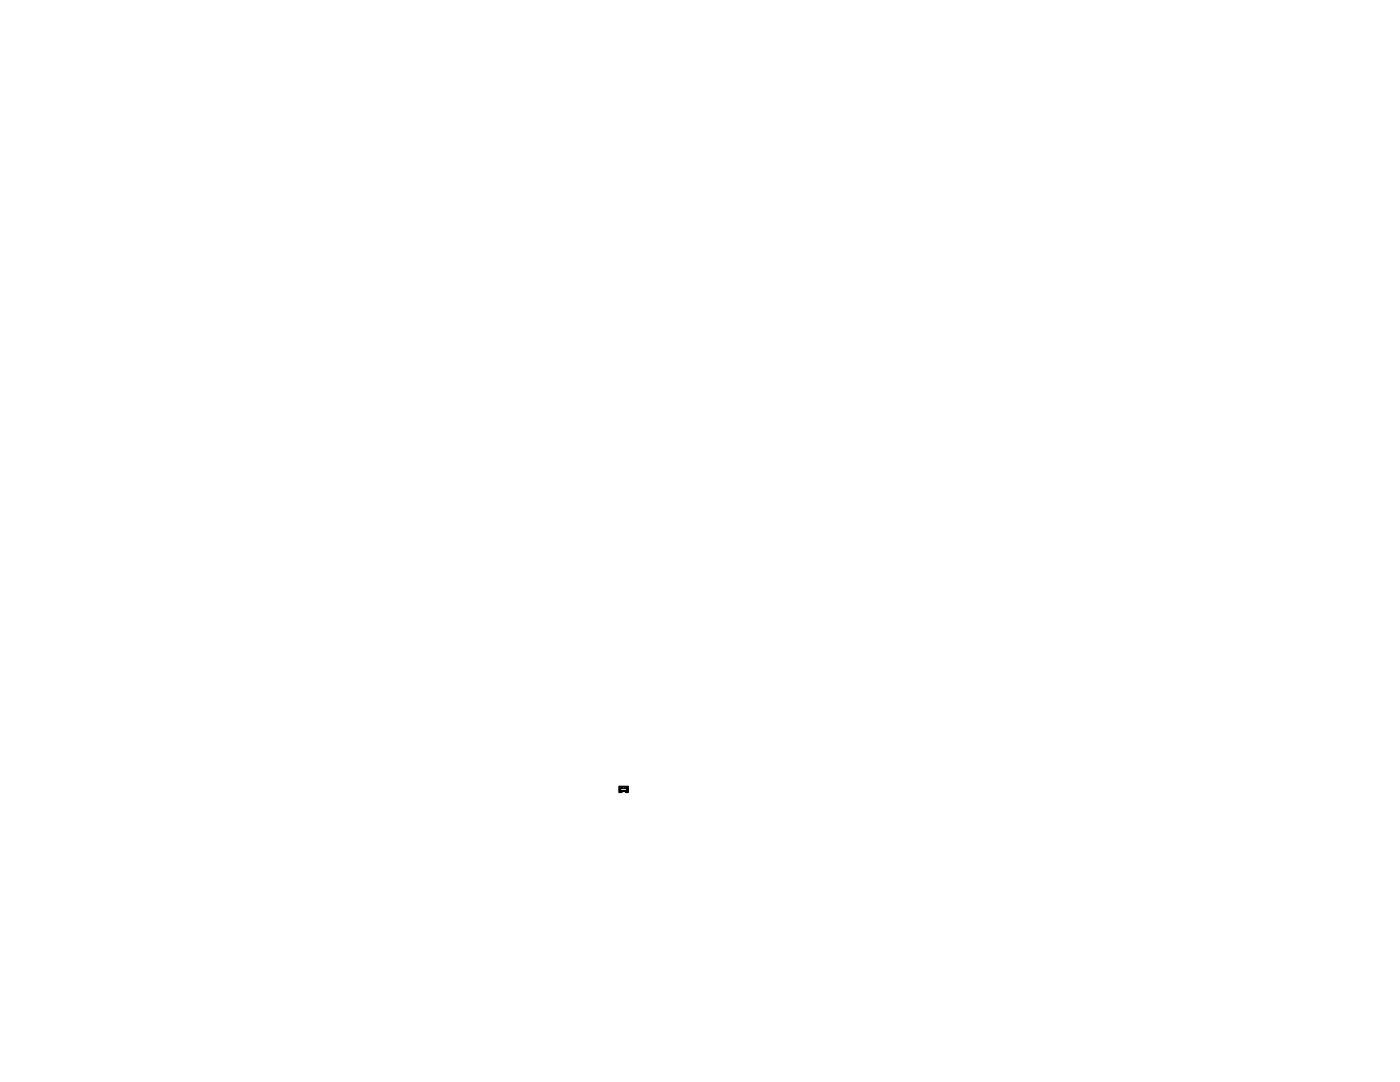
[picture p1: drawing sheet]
<svg xmlns="http://www.w3.org/2000/svg" width="279mm" height="216mm" viewBox="0 0 279 216" stroke-linecap="round" stroke-linejoin="round" font-family="sans-serif">
<!-- layer: 0 -->
<path d="M123.5 156.9h1.9v1.2h-.5l-.1-.2h-.6l-.1 .2h-.6zM123.6 157h.5v.3h-.3v.4h.3l-.1 .3h-.4zM124.2 157h.6v.3h-.6zM124.2 157.7l.6 .1zM124.9 157h.4v1l-.4-.1v-.2h.2v-.4h-.2z" fill="none" stroke="#000" stroke-width=".25"/>
</svg>
